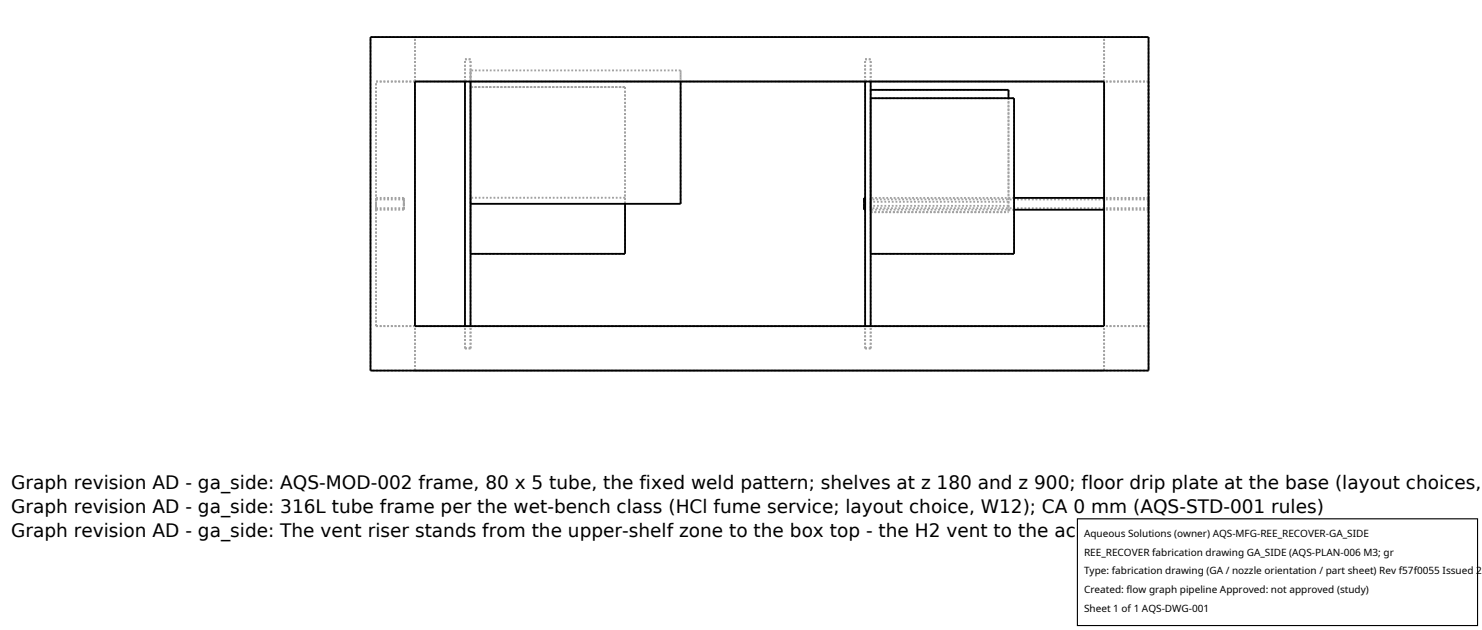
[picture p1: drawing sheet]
<svg xmlns="http://www.w3.org/2000/svg" width="212mm" height="90mm" viewBox="0 0 212 90" stroke-linecap="round" stroke-linejoin="round" font-family="sans-serif">
<defs><g id="words">
<g font-size="2.6">
<text x="1.6" y="69.8">Graph revision AD - ga_side: AQS-MOD-002 frame, 80 x 5 tube, the fixed weld pattern; shelves at z 180 and z 900; floor drip plate at the base (layout choices,</text>
<text x="1.6" y="73.3">Graph revision AD - ga_side: 316L tube frame per the wet-bench class (HCl fume service; layout choice, W12); CA 0 mm (AQS-STD-001 rules)</text>
<text x="1.6" y="76.7">Graph revision AD - ga_side: The vent riser stands from the upper-shelf zone to the box top - the H2 vent to the acid-scrubber header (duty section 2 sizing)</text>
</g>
<g font-size="1.4">
<text x="154.8" y="76.6">Aqueous Solutions (owner) AQS-MFG-REE_RECOVER-GA_SIDE</text>
<text x="154.8" y="79.3">REE_RECOVER fabrication drawing GA_SIDE (AQS-PLAN-006 M3; gr</text>
<text x="154.8" y="82">Type: fabrication drawing (GA / nozzle orientation / part sheet) Rev f57f0055 Issued 2</text>
<text x="154.8" y="84.7">Created: flow graph pipeline Approved: not approved (study)</text>
<text x="154.8" y="87.4">Sheet 1 of 1 AQS-DWG-001</text>
</g>
</g></defs>
<g fill="none" stroke="#a0a0a0" stroke-width=".26" stroke-dasharray=".3 .3" stroke-linecap="butt">
<path d="M52.9 5.3h111.1M59.3 11.6v35M59.3 5.3h98.4M59.3 11.6h7.1M59.3 11.6v-6.3M59.3 11.6h-5.6M66.4 8.5h.8M66.4 11.6v-3.1M66.4 11.6v35M67.2 11.6h-.8M67.2 11.6h56.4M67.2 11.6v-3.1"/>
<path d="M67.2 11.6v35M67.2 19.6v-9.5M67.2 10.1v2.3M67.2 12.4v23.8M67.2 12.4h22.1M89.3 12.4v15.8M89.3 12.4h-22.1M89.3 12.4v23.8M97.2 10.1v1.5M97.2 10.1h-30M123.6 8.5h.8M123.6 11.6v-3.1"/>
<path d="M123.6 11.6v35M124.4 11.6h-.8M124.4 11.6h33.3M124.4 11.6v-3.1M124.4 11.6v35M124.4 12.8v16M124.4 12.8v17.5M124.4 14v22.2M124.4 12.8h19.6M124.4 14h20.4M144 14v14.8M144 12.8v17.5"/>
<path d="M144.8 14v22.2M157.7 11.6h-98.4M157.7 11.6v35M157.7 11.6v-6.3M164 5.3v47.6M164 11.6v35M164 11.6h-6.3M53.7 29.1v-.8M53.7 28.3v1.6M53.7 29.9v-.8M53.7 29.1v-.6M53.7 28.5v1.2"/>
<path d="M53.7 29.7v-.6M57.7 29.1v.8M57.7 29.9v-1.6M57.7 28.3v.8M57.7 29.1v.6M57.7 29.7v-1.2M57.7 28.5v.6M57.7 28.3h-4M57.7 29.9h-4M57.7 28.5h-4M57.7 29.7h-4M67.2 28.2v.9"/>
<path d="M67.2 29.1v-9.5M67.2 28.2v8M67.2 36.2h22.1M89.3 28.2h-22.1M89.3 28.2v.9M97.2 29.1v-19M123.4 29.9v-1.6M123.4 29.1v.6M123.4 29.7v-1.2M123.4 28.5v.6M123.6 29.1v-.8M123.6 28.3v1.6"/>
<path d="M123.6 29.9v-.8M123.6 29.1v-.6M123.6 28.5v1.2M123.6 29.7v-.6M123.6 28.5h-.2M123.6 29.7h-.2M124.4 29.1v-.8M124.4 28.3v.5M124.4 29.4v.5M124.4 29.9v-.8M124.4 29.4v.9M124.4 30.3h19.6"/>
<path d="M124.4 36.2h20.4M124.4 29.1v-.6M124.4 28.5v1.2M124.4 29.7v-.6M144 28.8h-19.6M144 29.4h-19.6M144 28.8v.6M144 29.4v.9M144.8 28.3h-20.4M144.8 29.9h-20.4M164 29.1v.8M164 29.9v-1.6"/>
<path d="M164 28.3v.8M164 29.1v.6M164 29.7v-1.2M164 28.5v.6M164 28.3h-6.3M164 29.9h-6.3M164 28.5h-39.6M164 29.7h-39.6M52.9 52.9v-47.6M53.7 46.6v-35M59.3 46.6h98.4M59.3 52.9h98.4"/>
<path d="M59.3 46.6h7.1M59.3 52.9v-6.3M59.3 46.6h-5.6M66.4 49.7v-3.1M66.4 49.7h.8M67.2 46.6h-.8M67.2 46.6h56.4M67.2 49.7v-3.1M123.6 49.7v-3.1M123.6 49.7h.8M124.4 46.6h-.8M124.4 46.6h33.3"/>
<path d="M124.4 49.7v-3.1M157.7 52.9v-6.3M164 52.9h-111.1M164 46.6h-6.3"/>
</g>
<g fill="none" stroke="#000" stroke-width=".26">
<path d="M52.9 5.3h111.1v47.6h-111.1zM59.3 11.6h98.4v35h-98.4zM66.4 11.6v35M67.2 11.6v35M97.2 11.6v17.5h-30M123.6 11.6v35M124.4 11.6v35M124.4 14h20.4v22.2h-20.4M124.4 12.8h19.6v1.2M89.3 29.1v7.1h-22.1M123.6 28.3h-.2v1.6h.2M144.8 28.3h12.9"/>
<path d="M144.8 29.9h12.9"/>
</g>
<path d="M153.9 74.1h57.1v15.2h-57.1z" fill="#fff" stroke="#000" stroke-width=".16"/>
<use href="#words"/>
</svg>
